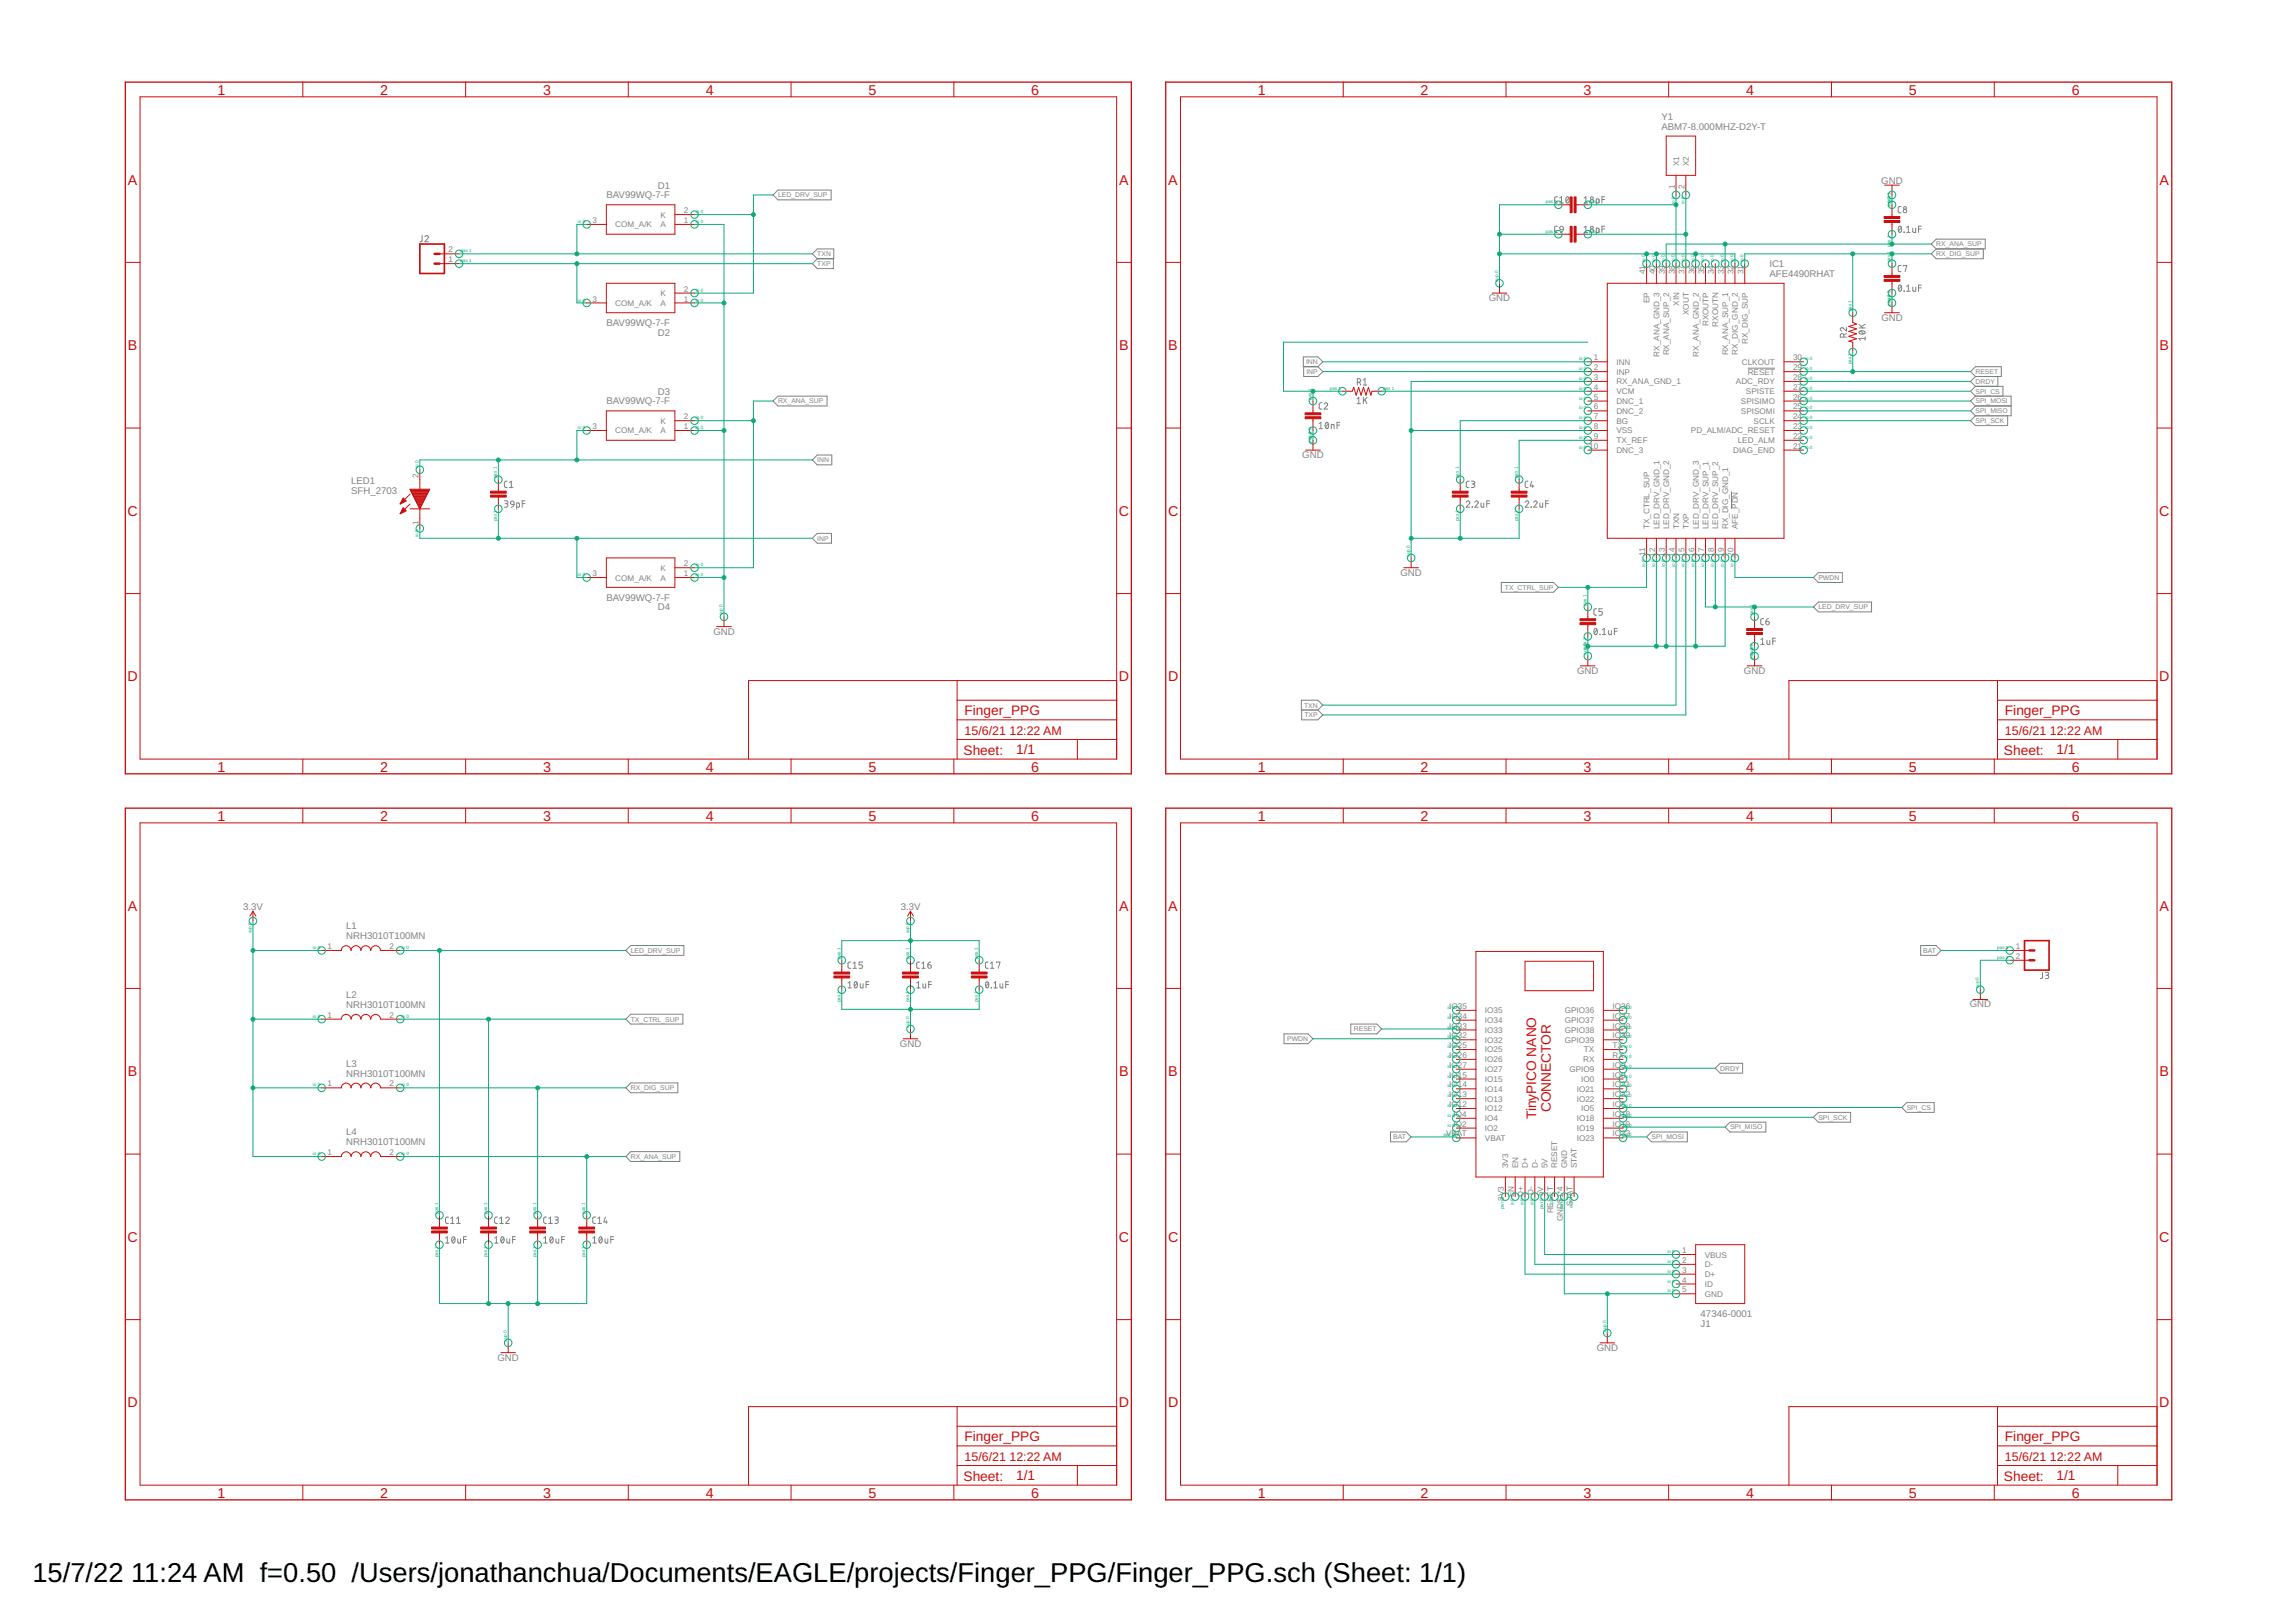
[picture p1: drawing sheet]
<svg xmlns="http://www.w3.org/2000/svg" width="297mm" height="210mm" viewBox="0 0 297 210" stroke-linecap="round" stroke-linejoin="round" font-family="sans-serif">
<defs><g id="words">
<g font-size="3.5">
<text x="4.2" y="204.7">15/7/22</text>
<text x="17" y="204.7">11:24 AM f=0.50 /Users/jonathanchua/Documents/EAGLE/projects/Finger_PPG/Finger_PPG.sch (Sheet: 1/1)</text>
</g>
<g font-size="1.8" fill="#c90d0c">
<text x="28.1" y="12.2">1</text>
<text x="49.2" y="12.2">2</text>
<text x="70.3" y="12.2">3</text>
<text x="91.3" y="12.2">4</text>
<text x="112.4" y="12.2">5</text>
<text x="133.4" y="12.2">6</text>
<text x="162.7" y="12.2">1</text>
<text x="183.8" y="12.2">2</text>
<text x="204.9" y="12.2">3</text>
<text x="225.9" y="12.2">4</text>
<text x="247" y="12.2">5</text>
<text x="268" y="12.2">6</text>
<text x="16.6" y="23.9">A</text>
<text x="144.8" y="23.9">A</text>
<text x="151.1" y="23.9">A</text>
<text x="279.4" y="23.9">A</text>
<text x="16.6" y="45.3">B</text>
<text x="144.8" y="45.3">B</text>
<text x="151.1" y="45.3">B</text>
<text x="279.4" y="45.3">B</text>
<text x="16.5" y="66.8">C</text>
<text x="144.8" y="66.8">C</text>
<text x="151.1" y="66.8">C</text>
<text x="279.4" y="66.8">C</text>
<text x="16.5" y="88.2">D</text>
<text x="144.8" y="88.2">D</text>
<text x="151.1" y="88.2">D</text>
<text x="279.4" y="88.2">D</text>
<text x="124.8" y="92.5">Finger_PPG</text>
<text x="259.4" y="92.5">Finger_PPG</text>
<text x="28.1" y="99.8">1</text>
<text x="49.2" y="99.8">2</text>
<text x="70.3" y="99.8">3</text>
<text x="91.3" y="99.8">4</text>
<text x="112.4" y="99.8">5</text>
<text x="124.7" y="97.7">Sheet:</text>
<text x="131.4" y="97.6">1/1</text>
<text x="133.4" y="99.8">6</text>
<text x="162.7" y="99.8">1</text>
<text x="183.8" y="99.8">2</text>
<text x="204.9" y="99.8">3</text>
<text x="225.9" y="99.8">4</text>
<text x="247" y="99.8">5</text>
<text x="259.3" y="97.7">Sheet:</text>
<text x="266" y="97.6">1/1</text>
<text x="268" y="99.8">6</text>
<text x="28.1" y="106.2">1</text>
<text x="49.2" y="106.2">2</text>
<text x="70.3" y="106.2">3</text>
<text x="91.3" y="106.2">4</text>
<text x="112.4" y="106.2">5</text>
<text x="133.4" y="106.2">6</text>
<text x="162.7" y="106.2">1</text>
<text x="183.8" y="106.2">2</text>
<text x="204.9" y="106.2">3</text>
<text x="225.9" y="106.2">4</text>
<text x="247" y="106.2">5</text>
<text x="268" y="106.2">6</text>
<text x="16.6" y="117.9">A</text>
<text x="144.8" y="117.9">A</text>
<text x="151.1" y="117.9">A</text>
<text x="279.4" y="117.9">A</text>
<text x="16.6" y="139.3">B</text>
<text x="144.8" y="139.3">B</text>
<text x="151.1" y="139.3">B</text>
<text x="200.7" y="143.9" transform="rotate(-90 200.7 143.9)">CONNECTOR</text>
<text x="279.4" y="139.3">B</text>
<text x="198.7" y="144.9" transform="rotate(-90 198.7 144.9)">TinyPICO NANO</text>
<text x="16.5" y="160.7">C</text>
<text x="144.8" y="160.7">C</text>
<text x="151.1" y="160.7">C</text>
<text x="279.4" y="160.7">C</text>
<text x="16.5" y="182.1">D</text>
<text x="144.8" y="182.1">D</text>
<text x="151.1" y="182.1">D</text>
<text x="279.4" y="182.1">D</text>
<text x="124.7" y="191.6">Sheet:</text>
<text x="124.8" y="186.5">Finger_PPG</text>
<text x="131.4" y="191.6">1/1</text>
<text x="259.3" y="191.6">Sheet:</text>
<text x="259.4" y="186.5">Finger_PPG</text>
<text x="266" y="191.6">1/1</text>
<text x="28.1" y="193.8">1</text>
<text x="49.2" y="193.8">2</text>
<text x="70.3" y="193.8">3</text>
<text x="91.3" y="193.8">4</text>
<text x="112.4" y="193.8">5</text>
<text x="133.4" y="193.8">6</text>
<text x="162.7" y="193.8">1</text>
<text x="183.8" y="193.8">2</text>
<text x="204.9" y="193.8">3</text>
<text x="225.9" y="193.8">4</text>
<text x="247" y="193.8">5</text>
<text x="268" y="193.8">6</text>
</g>
<g font-size="1.6" fill="#c90d0c">
<text x="124.8" y="95.1">15/6/21</text>
<text x="130.6" y="95.1">12:22 AM</text>
<text x="259.4" y="95.1">15/6/21</text>
<text x="265.2" y="95.1">12:22 AM</text>
<text x="124.8" y="189">15/6/21</text>
<text x="130.6" y="189">12:22 AM</text>
<text x="259.4" y="189">15/6/21</text>
<text x="265.2" y="189">12:22 AM</text>
</g>
<g font-size="1.2" fill="#808080">
<text x="214.9" y="16.8">ABM7-8.000MHZ-D2Y-T</text>
<text x="214.9" y="15.5">Y1</text>
<text x="243.4" y="23.8">GND</text>
<text x="78.5" y="25.7">BAV99WQ-7-F</text>
<text x="85.1" y="24.4">D1</text>
<text x="228.9" y="35.8">AFE4490RHAT</text>
<text x="228.9" y="34.6">IC1</text>
<text x="192.6" y="38.9">GND</text>
<text x="243.4" y="41.5">GND</text>
<text x="78.5" y="42.2">BAV99WQ-7-F</text>
<text x="85.1" y="43.4">D2</text>
<text x="78.5" y="52.3">BAV99WQ-7-F</text>
<text x="85.1" y="51.1">D3</text>
<text x="168.5" y="59.3">GND</text>
<text x="45.4" y="64">SFH_2703</text>
<text x="45.4" y="62.7">LED1</text>
<text x="78.5" y="77.7">BAV99WQ-7-F</text>
<text x="181.2" y="74.5">GND</text>
<text x="85.1" y="79">D4</text>
<text x="92.3" y="82.1">GND</text>
<text x="204" y="87.2">GND</text>
<text x="225.6" y="87.2">GND</text>
<text x="31.5" y="117.8">3.3V</text>
<text x="116.5" y="117.8">3.3V</text>
<text x="44.8" y="121.5">NRH3010T100MN</text>
<text x="44.8" y="120.3">L1</text>
<text x="44.8" y="130.4">NRH3010T100MN</text>
<text x="44.8" y="129.2">L2</text>
<text x="254.8" y="130.4">GND</text>
<text x="116.4" y="135.4">GND</text>
<text x="44.8" y="139.3">NRH3010T100MN</text>
<text x="44.8" y="138">L3</text>
<text x="44.8" y="148.2">NRH3010T100MN</text>
<text x="44.8" y="146.9">L4</text>
<text x="220" y="170.4">47346-0001</text>
<text x="220" y="171.7">J1</text>
<text x="64.4" y="176.1">GND</text>
<text x="206.6" y="174.8">GND</text>
</g>
<g font-size="1.1" fill="#808080">
<text x="217.2" y="21.5" transform="rotate(-90 217.2 21.5)">X1</text>
<text x="218.5" y="21.5" transform="rotate(-90 218.5 21.5)">X2</text>
<text x="76.7" y="28.9">3</text>
<text x="79.6" y="29.4">COM_A/K</text>
<text x="85.5" y="29.4">A</text>
<text x="85.5" y="28.1">K</text>
<text x="88.5" y="28.9">1</text>
<text x="88.5" y="27.6">2</text>
<text x="216.7" y="24.5" transform="rotate(-90 216.7 24.5)">1</text>
<text x="217.9" y="24.5" transform="rotate(-90 217.9 24.5)">2</text>
<text x="58" y="33.9">1</text>
<text x="58" y="32.7">2</text>
<text x="212.9" y="35.5" transform="rotate(-90 212.9 35.5)">41</text>
<text x="214.1" y="35.5" transform="rotate(-90 214.1 35.5)">40</text>
<text x="215.4" y="35.5" transform="rotate(-90 215.4 35.5)">39</text>
<text x="216.7" y="35.5" transform="rotate(-90 216.7 35.5)">38</text>
<text x="217.9" y="35.5" transform="rotate(-90 217.9 35.5)">37</text>
<text x="219.2" y="35.5" transform="rotate(-90 219.2 35.5)">36</text>
<text x="220.5" y="35.5" transform="rotate(-90 220.5 35.5)">35</text>
<text x="221.7" y="35.5" transform="rotate(-90 221.7 35.5)">34</text>
<text x="223" y="35.5" transform="rotate(-90 223 35.5)">33</text>
<text x="224.3" y="35.5" transform="rotate(-90 224.3 35.5)">32</text>
<text x="225.6" y="35.5" transform="rotate(-90 225.6 35.5)">31</text>
<text x="76.7" y="39">3</text>
<text x="79.6" y="39.6">COM_A/K</text>
<text x="85.5" y="39.6">A</text>
<text x="85.5" y="38.3">K</text>
<text x="88.5" y="39">1</text>
<text x="88.5" y="37.7">2</text>
<text x="213.4" y="39.2" transform="rotate(-90 213.4 39.2)">EP</text>
<text x="217.2" y="39.6" transform="rotate(-90 217.2 39.6)">XIN</text>
<text x="218.5" y="40.8" transform="rotate(-90 218.5 40.8)">XOUT</text>
<text x="206.2" y="46.6">1</text>
<text x="206.2" y="47.9">2</text>
<text x="209.1" y="47.2">INN</text>
<text x="214.7" y="46.2" transform="rotate(-90 214.7 46.2)">RX_ANA_GND_3</text>
<text x="216" y="46" transform="rotate(-90 216 46)">RX_ANA_SUP_2</text>
<text x="219.8" y="46.2" transform="rotate(-90 219.8 46.2)">RX_ANA_GND_2</text>
<text x="221" y="42.2" transform="rotate(-90 221 42.2)">RXOUTP</text>
<text x="222.3" y="42.3" transform="rotate(-90 222.3 42.3)">RXOUTN</text>
<text x="223.6" y="46" transform="rotate(-90 223.6 46)">RX_ANA_SUP_1</text>
<text x="224.8" y="45.9" transform="rotate(-90 224.8 45.9)">RX_DIG_GND_2</text>
<text x="225.3" y="47.2">CLKOUT</text>
<text x="226.1" y="44.5" transform="rotate(-90 226.1 44.5)">RX_DIG_SUP</text>
<text x="232" y="46.6">30</text>
<text x="232" y="47.9">29</text>
<text x="206.2" y="49.2">3</text>
<text x="206.2" y="50.4">4</text>
<text x="206.2" y="51.7">5</text>
<text x="206.2" y="53">6</text>
<text x="209.1" y="48.5">INP</text>
<text x="209.1" y="49.7">RX_ANA_GND_1</text>
<text x="209.1" y="51">VCM</text>
<text x="209.1" y="52.3">DNC_1</text>
<text x="209.1" y="53.5">DNC_2</text>
<text x="224.6" y="49.7">ADC_RDY</text>
<text x="225.2" y="52.3">SPISIMO</text>
<text x="225.2" y="53.5">SPISOMI</text>
<text x="225.9" y="51">SPISTE</text>
<text x="226.1" y="48.5">RESET</text>
<text x="232" y="49.2">28</text>
<text x="232" y="50.4">27</text>
<text x="232" y="51.7">26</text>
<text x="232" y="53">25</text>
<text x="76.7" y="55.5">3</text>
<text x="79.6" y="56.1">COM_A/K</text>
<text x="85.5" y="56.1">A</text>
<text x="85.5" y="54.8">K</text>
<text x="88.5" y="55.5">1</text>
<text x="88.5" y="54.3">2</text>
<text x="205.6" y="58.1">10</text>
<text x="206.2" y="54.3">7</text>
<text x="206.2" y="55.5">8</text>
<text x="206.2" y="56.8">9</text>
<text x="209.1" y="54.8">BG</text>
<text x="209.1" y="56.1">VSS</text>
<text x="209.1" y="57.4">TX_REF</text>
<text x="209.1" y="58.6">DNC_3</text>
<text x="218.8" y="56.1">PD_ALM/ADC_RESET</text>
<text x="224.2" y="58.6">DIAG_END</text>
<text x="224.8" y="57.4">LED_ALM</text>
<text x="226.9" y="54.8">SCLK</text>
<text x="232" y="54.3">24</text>
<text x="232" y="55.5">23</text>
<text x="232" y="56.8">22</text>
<text x="232" y="58.1">21</text>
<text x="54.1" y="61.9" transform="rotate(-90 54.1 61.9)">2</text>
<text x="54.1" y="67.9" transform="rotate(-90 54.1 67.9)">1</text>
<text x="212.9" y="71.9" transform="rotate(-90 212.9 71.9)">11</text>
<text x="213.4" y="68.5" transform="rotate(-90 213.4 68.5)">TX_CTRL_SUP</text>
<text x="214.7" y="68.5" transform="rotate(-90 214.7 68.5)">LED_DRV_GND_1</text>
<text x="216" y="68.5" transform="rotate(-90 216 68.5)">LED_DRV_GND_2</text>
<text x="217.2" y="68.5" transform="rotate(-90 217.2 68.5)">TXN</text>
<text x="218.5" y="68.5" transform="rotate(-90 218.5 68.5)">TXP</text>
<text x="219.8" y="68.5" transform="rotate(-90 219.8 68.5)">LED_DRV_GND_3</text>
<text x="221" y="68.5" transform="rotate(-90 221 68.5)">LED_DRV_SUP_1</text>
<text x="222.3" y="68.5" transform="rotate(-90 222.3 68.5)">LED_DRV_SUP_2</text>
<text x="223.6" y="68.5" transform="rotate(-90 223.6 68.5)">RX_DIG_GND_1</text>
<text x="224.8" y="68.5" transform="rotate(-90 224.8 68.5)">AFE_PDN</text>
<text x="76.7" y="74.6">3</text>
<text x="79.6" y="75.1">COM_A/K</text>
<text x="85.5" y="75.1">A</text>
<text x="85.5" y="73.9">K</text>
<text x="88.5" y="74.6">1</text>
<text x="88.5" y="73.3">2</text>
<text x="214.1" y="72" transform="rotate(-90 214.1 72)">12</text>
<text x="215.4" y="72" transform="rotate(-90 215.4 72)">13</text>
<text x="216.7" y="72" transform="rotate(-90 216.7 72)">14</text>
<text x="217.9" y="72" transform="rotate(-90 217.9 72)">15</text>
<text x="219.2" y="72" transform="rotate(-90 219.2 72)">16</text>
<text x="220.5" y="72" transform="rotate(-90 220.5 72)">17</text>
<text x="221.7" y="72" transform="rotate(-90 221.7 72)">18</text>
<text x="223" y="72" transform="rotate(-90 223 72)">19</text>
<text x="224.3" y="72" transform="rotate(-90 224.3 72)">20</text>
<text x="42.4" y="122.8">1</text>
<text x="50.4" y="122.8">2</text>
<text x="260.8" y="122.8">1</text>
<text x="260.8" y="124.1">2</text>
<text x="42.4" y="131.7">1</text>
<text x="50.4" y="131.7">2</text>
<text x="187.5" y="131.8">IO34</text>
<text x="187.5" y="130.6">IO35</text>
<text x="192.1" y="131.1">IO35</text>
<text x="202.4" y="131.1">GPIO36</text>
<text x="208.6" y="131.8">IO37</text>
<text x="208.6" y="130.6">IO36</text>
<text x="187.5" y="134.4">IO32</text>
<text x="187.5" y="133.1">IO33</text>
<text x="187.5" y="136.9">IO26</text>
<text x="187.5" y="135.6">IO25</text>
<text x="192.1" y="134.9">IO32</text>
<text x="192.1" y="133.7">IO33</text>
<text x="192.1" y="137.5">IO26</text>
<text x="192.1" y="136.2">IO25</text>
<text x="192.1" y="132.4">IO34</text>
<text x="202.4" y="134.9">GPIO39</text>
<text x="202.4" y="133.7">GPIO38</text>
<text x="202.4" y="132.4">GPIO37</text>
<text x="204.8" y="137.5">RX</text>
<text x="204.9" y="136.2">TX</text>
<text x="208.6" y="136.9">RX</text>
<text x="208.6" y="135.6">TX</text>
<text x="208.6" y="134.4">IO39</text>
<text x="208.6" y="133.1">IO38</text>
<text x="42.4" y="140.6">1</text>
<text x="50.4" y="140.6">2</text>
<text x="187.5" y="143.3">IO12</text>
<text x="187.5" y="142">IO13</text>
<text x="187.5" y="140.7">IO14</text>
<text x="187.5" y="139.5">IO15</text>
<text x="187.5" y="138.2">IO27</text>
<text x="192.1" y="143.8">IO12</text>
<text x="192.1" y="142.5">IO13</text>
<text x="192.1" y="141.3">IO14</text>
<text x="192.1" y="140">IO15</text>
<text x="192.1" y="138.7">IO27</text>
<text x="203" y="138.7">GPIO9</text>
<text x="204" y="142.5">IO22</text>
<text x="204" y="141.3">IO21</text>
<text x="204.6" y="143.8">IO5</text>
<text x="204.6" y="140">IO0</text>
<text x="208.6" y="143.3">IO5</text>
<text x="208.6" y="142">IO22</text>
<text x="208.6" y="140.7">IO21</text>
<text x="208.6" y="139.5">IO0</text>
<text x="208.6" y="138.2">IO9</text>
<text x="42.4" y="149.5">1</text>
<text x="50.4" y="149.5">2</text>
<text x="187.1" y="147.1">VBAT</text>
<text x="188.1" y="145.8">IO2</text>
<text x="188.1" y="144.5">IO4</text>
<text x="192.1" y="147.6">VBAT</text>
<text x="192.1" y="146.4">IO2</text>
<text x="192.1" y="145.1">IO4</text>
<text x="204" y="147.6">IO23</text>
<text x="204" y="146.4">IO19</text>
<text x="204" y="145.1">IO18</text>
<text x="208.6" y="147.1">IO23</text>
<text x="208.6" y="145.8">IO19</text>
<text x="208.6" y="144.5">IO18</text>
<text x="194.6" y="155.4" transform="rotate(-90 194.6 155.4)">3V3</text>
<text x="195.1" y="151.2" transform="rotate(-90 195.1 151.2)">3V3</text>
<text x="195.8" y="155" transform="rotate(-90 195.8 155)">EN</text>
<text x="196.4" y="151.2" transform="rotate(-90 196.4 151.2)">EN</text>
<text x="197.1" y="154.9" transform="rotate(-90 197.1 154.9)">D+</text>
<text x="197.7" y="151.2" transform="rotate(-90 197.7 151.2)">D+</text>
<text x="198.4" y="154.6" transform="rotate(-90 198.4 154.6)">D-</text>
<text x="198.9" y="151.2" transform="rotate(-90 198.9 151.2)">D-</text>
<text x="199.6" y="154.8" transform="rotate(-90 199.6 154.8)">5V</text>
<text x="200.2" y="151.2" transform="rotate(-90 200.2 151.2)">5V</text>
<text x="201.5" y="151.2" transform="rotate(-90 201.5 151.2)">RESET</text>
<text x="202.7" y="151.2" transform="rotate(-90 202.7 151.2)">GND</text>
<text x="204" y="151.2" transform="rotate(-90 204 151.2)">STAT</text>
<text x="200.9" y="157" transform="rotate(-90 200.9 157)">RESET</text>
<text x="202.2" y="158" transform="rotate(-90 202.2 158)">GND$1*4</text>
<text x="203.5" y="156" transform="rotate(-90 203.5 156)">STAT</text>
<text x="217.6" y="162.2">1</text>
<text x="217.6" y="163.4">2</text>
<text x="217.6" y="164.7">3</text>
<text x="217.6" y="166">4</text>
<text x="217.6" y="167.3">5</text>
<text x="220.5" y="162.7">VBUS</text>
<text x="220.5" y="164">D-</text>
<text x="220.5" y="165.3">D+</text>
<text x="220.5" y="166.5">ID</text>
<text x="220.5" y="167.8">GND</text>
</g>
<g font-size=".9" fill="#808080">
<text x="100.7" y="25.5">LED_DRV_SUP</text>
<text x="105.7" y="33.2">TXN</text>
<text x="105.7" y="34.4">TXP</text>
<text x="250.5" y="31.9">RX_ANA_SUP</text>
<text x="250.5" y="33.2">RX_DIG_SUP</text>
<text x="169" y="47.1">INN</text>
<text x="100.7" y="52.2">RX_ANA_SUP</text>
<text x="169" y="48.4">INP</text>
<text x="255.6" y="53.5">SPI_MISO</text>
<text x="255.6" y="52.2">SPI_MOSI</text>
<text x="255.6" y="50.9">SPI_CS</text>
<text x="255.6" y="49.7">DRDY</text>
<text x="255.6" y="48.4">RESET</text>
<text x="105.7" y="59.8">INN</text>
<text x="255.6" y="54.7">SPI_SCK</text>
<text x="105.7" y="70">INP</text>
<text x="194.7" y="76.3">TX_CTRL_SUP</text>
<text x="235.3" y="75.1">PWDN</text>
<text x="235.3" y="78.9">LED_DRV_SUP</text>
<text x="168.7" y="91.6">TXN</text>
<text x="168.8" y="92.8">TXP</text>
<text x="81.6" y="123.3">LED_DRV_SUP</text>
<text x="248.8" y="123.3">BAT</text>
<text x="81.6" y="132.2">TX_CTRL_SUP</text>
<text x="166.5" y="134.7">PWDN</text>
<text x="175.1" y="133.5">RESET</text>
<text x="81.6" y="141.1">RX_DIG_SUP</text>
<text x="222.6" y="138.5">DRDY</text>
<text x="246.7" y="143.6">SPI_CS</text>
<text x="81.6" y="150">RX_ANA_SUP</text>
<text x="180.2" y="147.4">BAT</text>
<text x="213.7" y="147.4">SPI_MOSI</text>
<text x="223.8" y="146.2">SPI_MISO</text>
<text x="235.3" y="144.9">SPI_SCK</text>
</g>
<g font-size=".6" fill="#0dab76">
<text x="74.8" y="28.9">io 0</text>
<text x="90" y="28.9">io 0</text>
<text x="90" y="27.6">io 0</text>
<text x="200" y="26.3">pas 1</text>
<text x="205.6" y="26.3">pas 1</text>
<text x="216.7" y="26.4" transform="rotate(-90 216.7 26.4)">io 0</text>
<text x="217.9" y="26.4" transform="rotate(-90 217.9 26.4)">io 0</text>
<text x="244.6" y="26.8" transform="rotate(-90 244.6 26.8)">supa0s 1</text>
<text x="59.6" y="33.9">pas 1</text>
<text x="59.6" y="32.7">pas 1</text>
<text x="200" y="30.1">pas 1</text>
<text x="205.6" y="30.1">pas 1</text>
<text x="212.9" y="33.9" transform="rotate(-90 212.9 33.9)">io 0</text>
<text x="214.1" y="33.9" transform="rotate(-90 214.1 33.9)">io 0</text>
<text x="215.4" y="33.9" transform="rotate(-90 215.4 33.9)">io 0</text>
<text x="216.7" y="33.9" transform="rotate(-90 216.7 33.9)">io 0</text>
<text x="217.9" y="33.9" transform="rotate(-90 217.9 33.9)">io 0</text>
<text x="219.2" y="33.9" transform="rotate(-90 219.2 33.9)">io 0</text>
<text x="220.5" y="33.9" transform="rotate(-90 220.5 33.9)">io 0</text>
<text x="221.7" y="33.9" transform="rotate(-90 221.7 33.9)">io 0</text>
<text x="223" y="33.9" transform="rotate(-90 223 33.9)">io 0</text>
<text x="224.3" y="33.9" transform="rotate(-90 224.3 33.9)">io 0</text>
<text x="225.6" y="33.9" transform="rotate(-90 225.6 33.9)">io 0</text>
<text x="244.6" y="33.9" transform="rotate(-90 244.6 33.9)">pas</text>
<text x="244.6" y="32.8" transform="rotate(-90 244.6 32.8)">1</text>
<text x="244.6" y="31.9" transform="rotate(-90 244.6 31.9)">pas 1</text>
<text x="74.8" y="39">io 0</text>
<text x="90" y="39">io 0</text>
<text x="90" y="37.7">io 0</text>
<text x="193.8" y="36.5" transform="rotate(-90 193.8 36.5)">sup 0</text>
<text x="239.5" y="40.3" transform="rotate(-90 239.5 40.3)">pas 1</text>
<text x="244.6" y="39.5" transform="rotate(-90 244.6 39.5)">pasu1</text>
<text x="244.6" y="38.4" transform="rotate(-90 244.6 38.4)">p 0</text>
<text x="204.3" y="46.6">io 0</text>
<text x="204.3" y="47.9">io 0</text>
<text x="233.5" y="46.6">io 0</text>
<text x="233.5" y="47.9">io 0</text>
<text x="239.5" y="47.2" transform="rotate(-90 239.5 47.2)">pas 1</text>
<text x="169.7" y="51.7" transform="rotate(-90 169.7 51.7)">pas</text>
<text x="169.7" y="50.6" transform="rotate(-90 169.7 50.6)">1</text>
<text x="172.1" y="50.4">pas 1</text>
<text x="178.9" y="50.4">pas 1</text>
<text x="204.3" y="49.2">io 0</text>
<text x="204.3" y="50.4">io 0</text>
<text x="204.3" y="51.7">io 0</text>
<text x="204.3" y="53">io 0</text>
<text x="233.5" y="49.2">io 0</text>
<text x="233.5" y="50.4">io 0</text>
<text x="233.5" y="51.7">io 0</text>
<text x="233.5" y="53">io 0</text>
<text x="74.8" y="55.5">io 0</text>
<text x="90" y="55.5">io 0</text>
<text x="90" y="54.3">io 0</text>
<text x="169.7" y="57.3" transform="rotate(-90 169.7 57.3)">pasu1</text>
<text x="169.7" y="56.2" transform="rotate(-90 169.7 56.2)">p 0</text>
<text x="204.3" y="54.3">io 0</text>
<text x="204.3" y="55.5">io 0</text>
<text x="204.3" y="56.8">io 0</text>
<text x="204.3" y="58.1">io 0</text>
<text x="233.5" y="54.3">io 0</text>
<text x="233.5" y="55.5">io 0</text>
<text x="233.5" y="56.8">io 0</text>
<text x="233.5" y="58.1">io 0</text>
<text x="54.1" y="60.6" transform="rotate(-90 54.1 60.6)">io 0</text>
<text x="64.3" y="61.9" transform="rotate(-90 64.3 61.9)">pas 1</text>
<text x="188.7" y="61.9" transform="rotate(-90 188.7 61.9)">pas 1</text>
<text x="196.3" y="61.9" transform="rotate(-90 196.3 61.9)">pas 1</text>
<text x="54.1" y="69.5" transform="rotate(-90 54.1 69.5)">io 0</text>
<text x="64.3" y="67.5" transform="rotate(-90 64.3 67.5)">pas 1</text>
<text x="188.7" y="67.5" transform="rotate(-90 188.7 67.5)">pas 1</text>
<text x="196.3" y="67.5" transform="rotate(-90 196.3 67.5)">pas 1</text>
<text x="74.8" y="74.6">io 0</text>
<text x="90" y="74.6">io 0</text>
<text x="90" y="73.3">io 0</text>
<text x="182.4" y="72" transform="rotate(-90 182.4 72)">sup 0</text>
<text x="212.9" y="73.3" transform="rotate(-90 212.9 73.3)">io 0</text>
<text x="214.1" y="73.3" transform="rotate(-90 214.1 73.3)">io 0</text>
<text x="215.4" y="73.3" transform="rotate(-90 215.4 73.3)">io 0</text>
<text x="216.7" y="73.3" transform="rotate(-90 216.7 73.3)">io 0</text>
<text x="217.9" y="73.3" transform="rotate(-90 217.9 73.3)">io 0</text>
<text x="219.2" y="73.3" transform="rotate(-90 219.2 73.3)">io 0</text>
<text x="220.5" y="73.3" transform="rotate(-90 220.5 73.3)">io 0</text>
<text x="221.7" y="73.3" transform="rotate(-90 221.7 73.3)">io 0</text>
<text x="223" y="73.3" transform="rotate(-90 223 73.3)">io 0</text>
<text x="224.3" y="73.3" transform="rotate(-90 224.3 73.3)">io 0</text>
<text x="93.5" y="79.6" transform="rotate(-90 93.5 79.6)">sup 0</text>
<text x="205.2" y="83.6" transform="rotate(-90 205.2 83.6)">0</text>
<text x="205.2" y="78.4" transform="rotate(-90 205.2 78.4)">pas 1</text>
<text x="226.8" y="79.6" transform="rotate(-90 226.8 79.6)">pas</text>
<text x="226.8" y="78.5" transform="rotate(-90 226.8 78.5)">1</text>
<text x="205.2" y="84.7" transform="rotate(-90 205.2 84.7)">suppas 1</text>
<text x="226.8" y="85.3" transform="rotate(-90 226.8 85.3)">pasu1</text>
<text x="226.8" y="84.1" transform="rotate(-90 226.8 84.1)">p 0</text>
<text x="32.5" y="120.8" transform="rotate(-90 32.5 120.8)">sup 0</text>
<text x="40.5" y="122.8">io 0</text>
<text x="51.9" y="122.8">io 0</text>
<text x="108.7" y="124.1" transform="rotate(-90 108.7 124.1)">pas 1</text>
<text x="117.6" y="124.1" transform="rotate(-90 117.6 124.1)">pas 1</text>
<text x="117.6" y="120.8" transform="rotate(-90 117.6 120.8)">sup 0</text>
<text x="126.5" y="124.1" transform="rotate(-90 126.5 124.1)">pas 1</text>
<text x="258.4" y="122.8">pas 1</text>
<text x="258.4" y="124.1">pas 1</text>
<text x="40.5" y="131.7">io 0</text>
<text x="51.9" y="131.7">io 0</text>
<text x="108.7" y="129.7" transform="rotate(-90 108.7 129.7)">pas 1</text>
<text x="117.6" y="129.7" transform="rotate(-90 117.6 129.7)">pas 1</text>
<text x="126.5" y="129.7" transform="rotate(-90 126.5 129.7)">pas 1</text>
<text x="187.3" y="131.8">io 0</text>
<text x="187.3" y="130.6">io 0</text>
<text x="210.2" y="131.8">io 0</text>
<text x="210.2" y="130.6">io 0</text>
<text x="256" y="127.9" transform="rotate(-90 256 127.9)">sup 0</text>
<text x="117.6" y="133" transform="rotate(-90 117.6 133)">sup 0</text>
<text x="187.3" y="134.4">io 0</text>
<text x="187.3" y="133.1">io 0</text>
<text x="187.3" y="136.9">io 0</text>
<text x="187.3" y="135.6">io 0</text>
<text x="210.2" y="136.9">io 0</text>
<text x="210.2" y="135.6">io 0</text>
<text x="210.2" y="134.4">io 0</text>
<text x="210.2" y="133.1">io 0</text>
<text x="40.5" y="140.6">io 0</text>
<text x="51.9" y="140.6">io 0</text>
<text x="187.3" y="143.3">io 0</text>
<text x="187.3" y="142">io 0</text>
<text x="187.3" y="140.7">io 0</text>
<text x="187.3" y="139.5">io 0</text>
<text x="187.3" y="138.2">io 0</text>
<text x="210.2" y="143.3">io 0</text>
<text x="210.2" y="142">io 0</text>
<text x="210.2" y="140.7">io 0</text>
<text x="210.2" y="139.5">io 0</text>
<text x="210.2" y="138.2">io 0</text>
<text x="40.5" y="149.5">io 0</text>
<text x="51.9" y="149.5">io 0</text>
<text x="186.8" y="147.1">pwr 0</text>
<text x="187.3" y="145.8">io 0</text>
<text x="187.3" y="144.5">io 0</text>
<text x="210.2" y="147.1">io 0</text>
<text x="210.2" y="145.8">io 0</text>
<text x="210.2" y="144.5">io 0</text>
<text x="195.8" y="156" transform="rotate(-90 195.8 156)">in 0</text>
<text x="197.1" y="156" transform="rotate(-90 197.1 156)">io 0</text>
<text x="198.4" y="156" transform="rotate(-90 198.4 156)">io 0</text>
<text x="200.9" y="156" transform="rotate(-90 200.9 156)">io 0</text>
<text x="56.7" y="157.1" transform="rotate(-90 56.7 157.1)">pas 1</text>
<text x="63" y="157.1" transform="rotate(-90 63 157.1)">pas 1</text>
<text x="69.4" y="157.1" transform="rotate(-90 69.4 157.1)">pas 1</text>
<text x="75.7" y="157.1" transform="rotate(-90 75.7 157.1)">pas 1</text>
<text x="194.6" y="156.5" transform="rotate(-90 194.6 156.5)">pwr 0</text>
<text x="199.6" y="156.5" transform="rotate(-90 199.6 156.5)">pwr 0</text>
<text x="202.2" y="156.5" transform="rotate(-90 202.2 156.5)">pwr 0</text>
<text x="203.5" y="156.4" transform="rotate(-90 203.5 156.4)">out 0</text>
<text x="56.7" y="162.7" transform="rotate(-90 56.7 162.7)">pas 1</text>
<text x="63" y="162.7" transform="rotate(-90 63 162.7)">pas 1</text>
<text x="69.4" y="162.7" transform="rotate(-90 69.4 162.7)">pas 1</text>
<text x="75.7" y="162.7" transform="rotate(-90 75.7 162.7)">pas 1</text>
<text x="215.7" y="162.2">io 0</text>
<text x="215.7" y="163.4">io 0</text>
<text x="215.7" y="164.7">io 0</text>
<text x="215.7" y="166">io 0</text>
<text x="215.7" y="167.3">io 0</text>
<text x="65.6" y="173.6" transform="rotate(-90 65.6 173.6)">sup 0</text>
<text x="207.8" y="172.3" transform="rotate(-90 207.8 172.3)">sup 0</text>
</g>
</g></defs>
<g fill="none" stroke="#808080" stroke-width=".13">
<path d="M54.6 30.5v.7l-.3 .1M55 30.6a.22 .22 0 0 1 .3-.1 .22 .22 0 0 1 .1 .3l-.4 .5h.4M100 25.2l.6-.6h6.9v1.3h-6.9zM105.1 32.9l.6-.7h2.2v1.3h-2.2zM105.7 33.5l-.6 .6 .6 .7h2.1v-1.3M201.5 29.3h-.3l-.1 .1v.6l.4 .1M201.5 25.5h-.3l-.1 .1v.6l.4 .1M201.8 26.3h.4M201.8 25.6l.2-.1v.8M201.8 29.4a.23 .23 0 0 1 .3-.1 .23 .23 0 0 1 .1 .2v.2h-.3zM202.2 29.7a.36 .36 0 0 1-.3 .4M202.7 25.5h.1a.49 .49 0 0 1 0 .8 .51 .51 0 0 1-.1-.8z"/>
<path d="M203 25.6l-.4 .5M204.9 30.1h.5M204.9 29.4l.3-.1v.8M204.9 25.6l.3-.1v.8M204.9 26.3h.5M206.5 30.1l.4-.1-.1-.4-.3-.1v.9M206.5 26.3l.4-.1-.1-.4-.3-.1v.8M207.2 29.6h.4M207.2 25.8h.4M207.6 29.3h-.4v.8M207.6 25.5h-.4v.8M245.7 36.9h.1a.49 .49 0 0 1 0 .8 .51 .51 0 0 1-.1-.8z"/>
<path d="M245.7 29.3h.1a.49 .49 0 0 1 0 .8 .51 .51 0 0 1-.1-.8zM245.9 34.4h-.2l-.1 .1v.6l.3 .1M245.9 26.7l-.2 .1-.1 .1v.6h.3M246 37.1l-.4 .4M246 29.4l-.4 .5M246.2 34.4h.5l-.2 .8M246.3 30l.1 .1zM246.3 37.7h.1zM246.7 37.7h.4M246.7 37.1l.2-.2v.8M246.7 29.4l.2-.1v.8M246.7 30.1h.4"/>
<path d="M247.5 37.1v.5l.1 .1h.2v-.6M247.5 29.5v.5l.1 .1h.2v-.6M248.2 37.3h.4M248.2 29.6h.4M248.6 29.3h-.4v.8M248.6 36.9h-.4v.8M249.9 31.6l.6-.7h6.3v1.3h-6.3zM250.5 32.2l-.6 .7 .6 .6h6.1v-1.3M100 51.9l.6-.6h6.4v1.2h-6.4zM105.1 59.5l.6-.6h1.9v1.3h-1.9zM168.6 46.2h1.9l.6 .6-.6 .7h-1.9zM168.7 47.5v1.2h1.8l.6-.6-.6-.6"/>
<path d="M170.7 54.8l.2-.1v.8M170.7 55.5h.4M171 52.1l-.2 .1-.1 .1v.6h.3M171.3 52.3a.23 .23 0 0 1 .3-.2 .23 .23 0 0 1 .1 .4l-.4 .4h.5M171.6 54.7h.1a.48 .48 0 0 1 0 .8l-.3-.4zM171.9 54.8l-.4 .5M172.2 55.5v-.6l.4 .1v.5M173 55h.3M173.3 54.7h-.3v.8M175.6 51.6l.2-.2v.8M175.6 52.2h.4M175.6 49.5h.2a.23 .23 0 0 0 .2-.3 .23 .23 0 0 0-.2-.2h-.2v.8"/>
<path d="M175.9 49.5l.1 .3M176.4 49.2l.2-.2v.8M176.4 49.8h.4M176.4 51.4v.8M176.6 51.7l.2 .5M176.8 51.4l-.4 .5M226.1 47.6h3.5M238.5 43.6v-.2a.22 .22 0 0 0-.1-.2 .22 .22 0 0 0-.3 .1v.3h.8M238.9 42.4v.4l-.5-.3a.22 .22 0 0 0-.3 0 .22 .22 0 0 0 .2 .3M238.9 43.2l-.4 .1M240.5 42.4h.8M240.5 42l.5 .4"/>
<path d="M240.5 42.9l.4-.1a.29 .29 0 0 1 .4 .3l-.6 .1-.2-.1zM240.7 42.8l.4 .4M241.3 43.8h-.8l.2 .2M241.3 43.6v.4M241.3 42l-.5 .2M254.9 48.1l.7-.6h3.3v1.2h-3.3zM255.6 51.3h4.6v2.5h-4.6M255.6 52.5h4.6M255.6 53.8l-.7 .6 .7 .7h4.1v-1.3M255.6 52.5l-.7 .7 .7 .6M255.6 51.3l-.7 .6 .7 .6M255.6 50l-.7 .6 .7 .7"/>
<path d="M255.6 50h3.5v1.3M255.6 48.7l-.7 .7 .7 .6M258.5 48.7v1.3M65.3 64.8l.4 .1v.2l-.3 .1M65.5 65.2a.23 .23 0 0 1 .2 .2 .23 .23 0 0 1-.2 .2h-.2M65.6 62.3h-.2l-.1 .2v.5l.3 .1M65.9 63.1h.5M65.9 62.5l.2-.2v.8M66.1 64.9h.1a.23 .23 0 0 1 .3 .1v.3h-.3l-.1-.1zM66.5 65.3a.36 .36 0 0 1-.4 .3M66.8 65.6h.4v-.5h-.4v.8M67.6 65.2h.3"/>
<path d="M67.9 64.8h-.3v.8M105.1 69.7l.6-.7h1.9v1.3h-1.9zM189.7 65a.23 .23 0 0 1 .3-.2 .23 .23 0 0 1 .1 .4l-.4 .4h.5M190.1 62.3h-.3l-.1 .2v.5l.4 .1M190.4 62.3h.3l.1 .2-.1 .1h-.2M190.5 65.6h.1M190.6 62.6a.23 .23 0 0 1 .2 .3 .23 .23 0 0 1-.2 .2h-.2M190.8 65a.22 .22 0 0 1 .3-.2 .22 .22 0 0 1 .1 .4l-.4 .4h.4M191.6 65.1v.4l.1 .1h.3v-.5M192.3 65.2h.4M192.7 64.8h-.4v.8M194.2 75.4h6.8l.6 .6-.6 .6h-6.8z"/>
<path d="M197.3 65a.22 .22 0 0 1 .3-.2 .22 .22 0 0 1 .1 .4l-.4 .4h.5M197.7 62.3h-.3l-.1 .2 .1 .5 .3 .1M198.1 65.6h.1M198.2 62.3l-.2 .6h.4M198.3 62.7v.4M198.4 65a.22 .22 0 0 1 .3-.2 .22 .22 0 0 1 .1 .4l-.4 .4h.5M199.2 65.1v.4l.1 .1h.3v-.5M200 65.2h.3M200.3 64.8h-.3v.8M206.6 78.8h-.3l-.1 .2v.5l.4 .1M207.3 78.8h-.4v.3l.3 .1 .1 .1-.1 .3h-.3M224 63.6v2.2"/>
<path d="M234.6 78.5l.6-.6h6.9v1.3h-6.9zM234.6 74.7l.6-.6h3.2v1.3h-3.2zM168.4 90.6h2.1l.6 .6-.6 .7h-2.1zM168.4 91.9v1.3h2.1l.6-.7-.6-.6M206.3 81.4l.1-.1a.46 .46 0 0 1 0 .8 .49 .49 0 0 1-.1-.7zM206.6 81.5l-.4 .5M207 82.1h.1M207.3 82.1h.5M207.3 81.5l.2-.2v.8M208.1 81.6l.1 .5h.3v-.5M208.9 81.7h.3M209.2 81.3h-.3v.8"/>
<path d="M227.8 82.8l.2-.2v.8M227.8 83.4h.4M228.2 80.1h-.3l-.1 .1v.6l.4 .1M228.5 80.4h.2a.23 .23 0 0 1 .2 .3 .23 .23 0 0 1-.2 .2 .23 .23 0 0 1-.2-.3zM228.6 82.9l.1 .5h.3v-.5M228.8 80.1a.36 .36 0 0 0-.3 .3M229.3 83h.4M229.7 82.6h-.4v.8M81 123l.6-.6h6.9v1.2h-6.9zM81 131.9l.6-.6h6.7v1.2h-6.7zM109.7 127.2l.2-.2v.8M109.7 127.8h.5"/>
<path d="M110.1 124.5h-.3l-.1 .2v.5l.4 .1M110.4 125.3h.4M110.4 124.7l.2-.2v.8M110.6 127.1l.1-.1a.49 .49 0 0 1 0 .8 .51 .51 0 0 1-.1-.7zM110.9 127.2l-.4 .5M111.3 127.3v.4l.1 .1h.3v-.5M111.6 124.5h-.5v.4h.4l.1 .1-.1 .3h-.4M112 127.4h.4M112.4 127h-.4v.8M118.6 127.8h.4M118.6 127.2l.2-.2v.8M119 124.5h-.3l-.1 .2v.5l.4 .1"/>
<path d="M119.3 125.3h.4M119.3 124.7l.2-.2v.8M119.4 127.3v.4l.1 .1h.3v-.5M120 124.9h.3a.23 .23 0 0 1 .2 .2 .23 .23 0 0 1-.3 .2 .23 .23 0 0 1-.2-.2zM120.1 127.4h.4M120.4 124.5a.36 .36 0 0 0-.4 .4M120.5 127h-.4v.8M127.6 127.1l.1-.1a.49 .49 0 0 1 0 .8 .51 .51 0 0 1-.1-.7zM127.8 124.5h-.2l-.1 .2v.5l.3 .1M127.9 127.2l-.4 .5M128.1 125.3h.5M128.1 124.7l.3-.2v.8"/>
<path d="M128.2 127.8h.1M128.6 127.8h.4M128.6 127.2l.2-.2v.8M128.9 124.6v-.1h.5l-.3 .8M129.4 127.3v.4l.1 .1h.2v-.5M130.1 127.4h.4M130.5 127h-.4v.8M166.1 133.8h3.1l.7 .6-.7 .7h-3.1zM174.8 132.5h3.3l.7 .7-.7 .6h-3.3zM221.9 138.2l.6-.6h2.9v1.3h-2.9zM248.5 122.4h2l.6 .6-.6 .6h-2zM264.2 125.8v.8h-.2"/>
<path d="M264.6 125.8l.4 .1v.1v.2h-.3M264.8 126.2h.1a.23 .23 0 0 1 .1 .3 .23 .23 0 0 1-.2 .1h-.2M58 157.5h-.3l-.1 .2 .1 .5 .3 .1M58.3 158.3h.5M58.3 157.7l.2-.2v.8M59.1 158.3h.4M59.1 157.7l.2-.2v.8M64.3 157.5h-.2l-.1 .2v.5l.3 .1M64.6 158.3h.5M64.6 157.7l.3-.2v.8M65.4 157.7a.22 .22 0 0 1 .3-.2 .22 .22 0 0 1 .1 .4l-.4 .4h.5M70.7 157.5h-.3l-.1 .2 .1 .5 .3 .1"/>
<path d="M71 158.3h.5M71 157.7l.2-.2v.8M71.8 157.5l.4 .1-.1 .2-.2 .1M72 157.9a.23 .23 0 0 1 .2 .2 .23 .23 0 0 1-.2 .2h-.2M77 157.5h-.2l-.1 .2v.5l.3 .1M77.3 158.3h.5M77.3 157.7l.3-.2v.8M78.3 157.5l-.2 .6h.5M78.4 158v.3M81 149.7l.6-.7h6.3v1.3h-6.3zM81 140.8l.6-.7h6.1v1.3h-6.1zM179.9 146.5h2l.7 .6-.7 .7h-2z"/>
<path d="M213.7 146.5h4.6v1.3h-4.6l-.7-.7zM223.2 145.9l.6-.7h4.7v1.3h-4.7zM234.6 144.6l.6-.6h4.2v1.2h-4.2zM246 143.3l.7-.6h3.5v1.3h-3.5zM57.6 160.2l.3-.2v.9M57.6 160.9h.5M58.5 160.1l.2-.1a.48 .48 0 0 1 0 .9l-.3-.3zM58.8 160.2l-.3 .5M59.2 160.3v.4l.2 .2h.2v-.6M60 160.4h.3M60.3 160h-.3v.9M64 160.9h.5"/>
<path d="M64 160.2l.2-.2v.9M64.9 160.1l.1-.1a.48 .48 0 0 1 0 .9l-.2-.3zM65.2 160.2l-.4 .5M65.6 160.3v.4l.1 .2h.2v-.6M66.3 160.4h.4M66.7 160h-.4v.9M70.3 160.9h.5M70.3 160.2l.3-.2v.9M71.2 160.1l.2-.1a.48 .48 0 0 1 0 .9l-.3-.3zM71.5 160.2l-.3 .5M71.9 160.3v.4l.2 .2h.2v-.6M72.7 160.4h.3"/>
<path d="M73 160h-.3v.9M76.7 160.9h.5M76.7 160.2l.2-.2v.9M77.6 160.1a.37 .37 0 0 1 .3 .4 .37 .37 0 0 1-.3 .3l-.1-.4zM77.9 160.2l-.4 .5M78.3 160.3v.4l.1 .2h.2v-.6M79 160.4h.4M79.4 160h-.4v.9"/>
<circle cx="205.9" cy="25.6" r=".18"/>
<circle cx="205.9" cy="29.5" r=".18"/>
<circle cx="206" cy="26" r=".23"/>
<circle cx="206" cy="29.9" r=".23"/>
<circle cx="246.4" cy="27.3" r=".23"/>
<circle cx="246.5" cy="26.9" r=".18"/>
</g>
<g fill="none" stroke="#c90d0c" stroke-width=".13">
<path d="M18.1 12.5h126.4v85.7h-126.4zM39.2 10.6v1.9M60.2 10.6v1.9M81.3 10.6v1.9M102.3 10.6v1.9M123.4 10.6v1.9M152.7 12.5h126.4v85.7h-126.4zM173.8 10.6v1.9M194.8 10.6v1.9M215.6 17.6h3.8v5.1h-3.8zM215.9 10.6v1.9M236.9 10.6v1.9"/>
<path d="M258 10.6v1.9M16.2 34h1.9M56.9 34.1h2.5M56.9 32.9h2.5M75.9 29h2.5M75.9 39.2h2.5M78.4 26.5h8.9v3.8h-8.9zM78.4 36.7h8.9v3.8h-8.9zM87.3 29h2.6M87.3 27.8h2.6M87.3 39.2h2.6M87.3 37.9h2.6"/>
<path d="M144.5 34h1.9M150.8 34h1.9M193 37.9h1.9M194 36.7v1.2M201.6 30.3h1.5M201.6 26.5h1.5M203.9 30.3h1.5M203.9 26.5h1.5M207.9 36.7h22.9v33h-22.9zM213 34.1v2.6M214.3 34.1v2.6M215.6 34.1v2.6"/>
<path d="M216.8 22.7v2.5M216.8 34.1v2.6M218.1 22.7v2.5M218.1 34.1v2.6M219.4 34.1v2.6M220.6 34.1v2.6M221.9 34.1v2.6M223.2 34.1v2.6M224.5 34.1v2.6M225.7 34.1v2.6M243.8 24h1.9M244.8 24v1.2"/>
<path d="M244.8 26.5v1.5M244.8 28.8v1.5M244.8 34.1v1.5M244.8 36.4v1.5M244.8 39.2v1.3M279.1 34h1.9M16.2 55.4h1.9M75.9 55.7h2.5M78.4 53.2h8.9v3.8h-8.9zM87.3 55.7h2.6M87.3 54.4h2.6M144.5 55.4h1.9"/>
<path d="M150.8 55.4h1.9M168.9 58.3h1.9M169.9 51.9v1.5M169.9 54.2v1.5M169.9 57v1.3M173.7 50.6h1.2l.2-.5 .4 1 .3-1 .3 1 .3-1 .3 1 .3-1 .4 1 .1-.5h1.3M205.4 57h2.5M205.4 53.2h2.5M205.4 55.7h2.5M205.4 54.4h2.5M205.4 46.8h2.5M205.4 48.1h2.5"/>
<path d="M205.4 49.4h2.5M205.4 50.6h2.5M205.4 51.9h2.5M205.4 58.3h2.5M230.8 57h2.5M230.8 53.2h2.5M230.8 55.7h2.5M230.8 54.4h2.5M230.8 46.8h2.5M230.8 48.1h2.5M230.8 49.4h2.5M230.8 50.6h2.5"/>
<path d="M230.8 51.9h2.5M230.8 58.3h2.5M239.7 40.5v1.2l.5 .2-1 .3 1 .4-1 .3 1 .3-1 .3 1 .3-1 .4 .5 .1v1.3M243.8 40.5h1.9M279.1 55.4h1.9M16.2 76.8h1.9M51.8 65.2h.1M51.8 66.4h.1M51.8 65.1h.2M51.8 66.3h.3M51.9 65h.3M51.9 66.3h.4"/>
<path d="M51.9 64.9h.5M51.9 66.1h.6M52 64.8h.5M52 66.1h.5M52 64.7h.4M52 66h.4M52.1 64.6h.2M52.1 65.9h.2M52.1 64.5h.1M52.1 65.8h.1M52.2 65.7l.3 .4-.7 .4zM52.2 64.5l.3 .3-.7 .4z"/>
<path d="M53 65.8h2.6M53 65.2l-1.2 1.3M53 63.9l-1.2 1.3M53 63.3h2.6l-1.3 2.5zM53.1 63.4h2.4M53.1 63.5h2.4M53.2 63.6h2.3M53.2 63.7h2.2M53.3 63.8h2.1M53.3 63.9h2M53.4 64h1.9M53.4 64.1h1.8"/>
<path d="M53.4 64.2h1.8M53.5 64.2h1.6M53.6 64.3h1.5M53.6 64.4h1.4M53.6 64.5h1.4M53.7 64.6h1.2M53.7 64.7h1.2M53.8 64.8h1M53.8 64.9h1M53.9 65h.8M53.9 65.1h.8M54 65.2h.6"/>
<path d="M54 65.3h.6M54.1 65.4h.4M54.1 65.5h.4M54.2 65.6h.2M54.2 65.7h.2M54.3 65.8h.1M54.3 60.8v2.5M54.3 65.8v2.6M64.5 62.1v1.5M64.5 64.3v1.5M75.9 74.7h2.5M78.4 72.2h8.9v3.8h-8.9z"/>
<path d="M87.3 74.7h2.6M87.3 73.5h2.6M93.7 79.8v1.3M144.5 76.8h1.9M150.8 76.8h1.9M181.6 73.5h1.9M182.6 72.2v1.3M188.9 62.1v1.5M188.9 64.3v1.5M196.5 62.1v1.5M196.5 64.3v1.5M205.4 78.5v1.6"/>
<path d="M213 69.7v2.5M214.3 69.7v2.5M215.6 69.7v2.5M216.8 69.7v2.5M218.1 69.7v2.5M219.4 69.7v2.5M220.6 69.7v2.5M221.9 69.7v2.5M223.2 69.7v2.5M224.5 69.7v2.5M227 79.8v1.5M279.1 76.8h1.9"/>
<path d="M39.2 98.2v1.9M60.2 98.2v1.9M81.3 98.2v1.9M92.7 81.1h1.9M102.3 98.2v1.9M123.4 98.2v1.9M123.8 88.1v10.1M123.8 95.7h20.7M123.8 93.2h20.7M123.8 90.6h20.7M139.4 95.7v2.5M144.5 88.1h-47.7v10.1"/>
<path d="M173.8 98.2v1.9M194.8 98.2v1.9M204.5 86.2h1.9M205.4 80.8v1.6M205.4 84.9v1.3M215.9 98.2v1.9M226 86.2h1.9M227 82.1v1.5M227 84.9v1.3M236.9 98.2v1.9M258 98.2v1.9M258.4 95.7h20.7"/>
<path d="M258.4 93.2h20.7M258.4 90.6h20.7M258.4 88.1v10.1M274 95.7v2.5M279.1 88.1h-47.7v10.1M18.1 106.5h126.4v85.7h-126.4zM32.7 117.9l.4 .7M32.7 117.9l-.4 .7M32.7 117.9v1.3M39.2 104.6v1.9M60.2 104.6v1.9M81.3 104.6v1.9"/>
<path d="M102.3 104.6v1.9M117.8 117.9l.4 .7M117.8 117.9l-.4 .7M117.8 117.9v1.3M123.4 104.6v1.9M152.7 106.5h126.4v85.7h-126.4zM173.8 104.6v1.9M194.8 104.6v1.9M215.9 104.6v1.9M236.9 104.6v1.9M258 104.6v1.9M16.2 127.9h1.9"/>
<path d="M41.6 123h2.6a.64 .64 0 0 1 .6-.6 .64 .64 0 0 1 .6 .6 .64 .64 0 0 1 .7-.6 .64 .64 0 0 1 .6 .6 .64 .64 0 0 1 .6-.6 .64 .64 0 0 1 .7 .6 .64 .64 0 0 1 .6-.6 .64 .64 0 0 1 .6 .6h2.6M41.6 131.9h2.6a.64 .64 0 0 1 .6-.6 .64 .64 0 0 1 .6 .6 .64 .64 0 0 1 .7-.6 .64 .64 0 0 1 .6 .6 .64 .64 0 0 1 .6-.6 .64 .64 0 0 1 .7 .6 .64 .64 0 0 1 .6-.6 .64 .64 0 0 1 .6 .6h2.6M108.9 124.3v1.5M108.9 126.6v1.5M116.8 134.4h1.9M117.8 124.3v1.5M117.8 126.6v1.5M117.8 133.2v1.2M126.7 124.3v1.5M126.7 126.6v1.5M144.5 127.9h1.9M150.8 127.9h1.9"/>
<path d="M188.4 137.1h2.5M188.4 135.8h2.5M188.4 139.6h2.5M188.4 134.6h2.5M188.4 133.3h2.5M188.4 138.4h2.5M188.4 132h2.5M188.4 130.7h2.5M190.9 123.1h16.5v29.2h-16.5zM197.3 124.4h8.9v3.8h-8.9zM207.4 137.1h2.6M207.4 135.8h2.6"/>
<path d="M207.4 139.6h2.6M207.4 134.6h2.6M207.4 133.3h2.6M207.4 138.4h2.6M207.4 132h2.6M207.4 130.7h2.6M255.2 129.3h2M256.2 128.1v1.2M260 123h2.6M260 124.3h2.6M279.1 127.9h1.9M16.2 149.4h1.9"/>
<path d="M41.6 140.8h2.6a.64 .64 0 0 1 .6-.6 .64 .64 0 0 1 .6 .6 .64 .64 0 0 1 .7-.6 .64 .64 0 0 1 .6 .6 .64 .64 0 0 1 .6-.6 .64 .64 0 0 1 .7 .6 .64 .64 0 0 1 .6-.6 .64 .64 0 0 1 .6 .6h2.6M41.6 149.7h2.6a.64 .64 0 0 1 .6-.7 .64 .64 0 0 1 .6 .7 .64 .64 0 0 1 .7-.7 .64 .64 0 0 1 .6 .7 .64 .64 0 0 1 .6-.7 .64 .64 0 0 1 .7 .7 .64 .64 0 0 1 .6-.7 .64 .64 0 0 1 .6 .7h2.6M56.9 157.3v1.5M56.9 159.6v1.5M63.2 157.3v1.5M63.2 159.6v1.5M69.6 157.3v1.5M69.6 159.6v1.5M75.9 157.3v1.5M75.9 159.6v1.5M144.5 149.4h1.9M150.8 149.4h1.9"/>
<path d="M188.4 147.3h2.5M188.4 146h2.5M188.4 144.7h2.5M188.4 143.4h2.5M188.4 142.2h2.5M188.4 140.9h2.5M194.8 152.3v2.6M196 152.3v2.6M197.3 152.3v2.6M198.6 152.3v2.6M199.8 152.3v2.6M201.1 152.3v2.6"/>
<path d="M202.4 152.3v2.6M203.6 152.3v2.6M207.4 147.3h2.6M207.4 146h2.6M207.4 144.7h2.6M207.4 143.4h2.6M207.4 142.2h2.6M207.4 140.9h2.6M279.1 149.4h1.9M16.2 170.8h1.9M64.8 175h1.9M65.7 173.8v1.2"/>
<path d="M144.5 170.8h1.9M150.8 170.8h1.9M207 173.8h1.9M207.9 172.5v1.3M216.8 162.3h2.6M216.8 163.6h2.6M216.8 164.9h2.6M216.8 166.2h2.6M216.8 167.4h2.6M219.4 161.1h6.3v7.6h-6.3zM279.1 170.8h1.9M39.2 192.2v1.9"/>
<path d="M60.2 192.2v1.9M81.3 192.2v1.9M102.3 192.2v1.9M123.4 192.2v1.9M123.8 189.7h20.7M123.8 182v10.2M123.8 187.1h20.7M123.8 184.6h20.7M139.4 189.7v2.5M144.5 182h-47.7v10.2M173.8 192.2v1.9M194.8 192.2v1.9"/>
<path d="M215.9 192.2v1.9M236.9 192.2v1.9M258 192.2v1.9M258.4 189.7h20.7M258.4 187.1h20.7M258.4 184.6h20.7M258.4 182v10.2M274 189.7v2.5M279.1 182h-47.7v10.2"/>
</g>
<path d="M16.2 10.6h130.2v89.5h-130.2zM150.8 10.6h130.2v89.5h-130.2zM16.2 104.6h130.2v89.5h-130.2zM150.8 104.6h130.2v89.5h-130.2z" fill="none" stroke="#c90d0c" stroke-width=".17"/>
<g fill="#c90d0c" stroke="#c90d0c" stroke-width=".13">
<path d="M63.5 64.1h2v.2h-2z"/>
<path d="M63.5 63.6h2v.2h-2z"/>
<path d="M168.8 53.9h2.1v.3h-2.1z"/>
<path d="M168.8 53.4h2.1v.3h-2.1z"/>
<path d="M187.9 64.1h2v.2h-2z"/>
<path d="M187.9 63.6h2v.2h-2z"/>
<path d="M195.5 64.1h2v.2h-2z"/>
<path d="M195.5 63.6h2v.2h-2z"/>
<path d="M204.4 80.6h2v.2h-2z"/>
<path d="M204.4 80.1h2v.2h-2z"/>
<path d="M226 81.9h2v.2h-2z"/>
<path d="M226 81.3h2v.3h-2z"/>
<path d="M243.8 36.2h2v.2h-2z"/>
<path d="M243.8 35.6h2v.3h-2z"/>
<path d="M243.8 28.5h2v.3h-2z"/>
<path d="M243.8 28h2v.3h-2z"/>
<path d="M203.6 29.3h.3v2h-.3z"/>
<path d="M203.1 29.3h.3v2h-.3z"/>
<path d="M203.6 25.5h.3v2h-.3z"/>
<path d="M203.1 25.5h.3v2h-.3z"/>
<path d="M55.8 159.3h2.1v.3h-2.1z"/>
<path d="M55.8 158.8h2.1v.2h-2.1z"/>
<path d="M62.2 159.3h2v.3h-2z"/>
<path d="M62.2 158.8h2v.2h-2z"/>
<path d="M68.5 159.3h2.1v.3h-2.1z"/>
<path d="M68.5 158.8h2.1v.2h-2.1z"/>
<path d="M74.9 159.3h2v.3h-2z"/>
<path d="M74.9 158.8h2v.2h-2z"/>
<path d="M107.9 126.3h2v.3h-2z"/>
<path d="M107.9 125.8h2v.2h-2z"/>
<path d="M116.8 126.3h2v.3h-2z"/>
<path d="M116.8 125.8h2v.2h-2z"/>
<path d="M125.7 126.3h2v.3h-2z"/>
<path d="M125.7 125.8h2v.2h-2z"/>
</g>
<path d="M54.3 31.6h3.2v3.8h-3.2zM261.9 121.7h3.2v3.8h-3.2z" fill="none" stroke="#c90d0c" stroke-width=".21"/>
<path d="M56.2 32.9h.7M56.2 34.1h.7M262.6 124.3h.6M262.6 123h.6" fill="none" stroke="#c90d0c" stroke-width=".32"/>
<g fill="none" stroke="#0dab76" stroke-width=".13">
<path d="M59.4 32.9h45.7M59.4 34.1h45.7M74.6 34.1v5.1h1.3M75.9 29h-1.3v3.9M89.9 29h3.8v50.8M89.9 39.2h3.8M89.9 27.8h7.6M100 25.2h-2.5v12.7h-7.6M194 32.9h30.5v1.2M194 30.3h7.6M201.6 26.5h-7.6v10.2M205.4 30.3h12.7"/>
<path d="M205.4 26.5h11.4M213 32.9v1.2M214.3 32.9v1.2M216.8 25.2v8.9M218.1 25.2v8.9M219.4 32.9v1.2M223.2 31.6v2.5M239.7 32.9v7.6M244.8 25.2v1.3M244.8 30.3v1.3M244.8 32.9v1.2M244.8 37.9v1.3"/>
<path d="M249.9 32.9h-24.2v1.2M249.9 31.6h-34.3v2.5M64.5 59.5v2.6M75.9 55.7h-1.3v3.8M89.9 55.7h3.8M89.9 54.4h7.6M100 51.9h-2.5v21.6h-7.6M105.1 59.5h-50.8v1.3M169.9 50.6v1.3M169.9 55.7v1.3M171.1 48.1h34.3M171.1 46.8h34.3"/>
<path d="M178.8 50.6h26.6M182.6 55.7h22.8M205.4 49.4h-22.8v22.8M205.4 54.4h-16.5v7.7M205.4 57h-8.9v5.1M205.4 44.3h-39.3v6.3h7.6M233.3 48.1h21.6M233.3 49.4h21.6M233.3 54.4h21.6M233.3 51.9h21.6M233.3 50.6h21.6M233.3 53.2h21.6"/>
<path d="M239.7 45.6v2.5M54.3 68.4v1.3h50.8M64.5 65.8v3.9M74.6 69.7v5h1.3M89.9 74.7h3.8M188.9 65.8v3.9M196.5 65.8v3.9h-13.9M205.4 76v2.5M213 72.2v3.8h-11.4M214.3 72.2v11.4M215.6 72.2v11.4M216.8 72.2v19h-45.7"/>
<path d="M218.1 72.2v20.3h-47M219.4 72.2v11.4M220.6 72.2v6.3h14M221.9 72.2v6.3M223.2 72.2v11.4h-17.8M224.5 72.2v2.5h10.1M227 78.5v1.3M205.4 82.4v2.5M227 83.6v1.3M32.7 119.2v30.5h8.9M117.8 119.2v5.1M32.7 123h8.9"/>
<path d="M32.7 131.9h8.9M51.8 123h29.2M51.8 131.9h29.2M56.9 123v34.3M63.2 131.9v25.4M108.9 124.3v-2.6h17.8v2.6M108.9 128.1v2.5h17.8v-2.5M117.8 128.1v5.1M169.9 134.4h18.5v.2M178.8 133.2h9.6v.1M221.9 138.2h-11.9v.2M251.1 123h8.9"/>
<path d="M260 124.3h-3.8v3.8M32.7 140.8h8.9M51.8 149.7h29.2M51.8 140.8h29.2M69.6 140.8v16.5M75.9 149.7v7.6M182.6 147.1h5.8v.2M197.3 154.9v10h19.5M198.6 154.9v8.7h18.2M199.8 154.9v7.4h17M202.4 154.9v12.5h14.4M213 147.1h-3v.2"/>
<path d="M223.2 145.9h-13.2v.1M234.6 144.6h-24.6v.1M246 143.3h-36v.1M56.9 161.1v7.6h19v-7.6M63.2 161.1v7.6M65.7 168.7v5.1M69.6 161.1v7.6M207.9 167.4v5.1"/>
<circle cx="59.4" cy="32.9" r=".49"/>
<circle cx="59.4" cy="34.1" r=".49"/>
<circle cx="75.9" cy="39.2" r=".49"/>
<circle cx="75.9" cy="29" r=".49"/>
<circle cx="89.9" cy="37.9" r=".49"/>
<circle cx="89.9" cy="27.8" r=".49"/>
<circle cx="89.9" cy="39.2" r=".49"/>
<circle cx="89.9" cy="29" r=".49"/>
<circle cx="194" cy="36.7" r=".49"/>
<circle cx="201.6" cy="30.3" r=".49"/>
<circle cx="201.6" cy="26.5" r=".49"/>
<circle cx="205.4" cy="30.3" r=".49"/>
<circle cx="205.4" cy="26.5" r=".49"/>
<circle cx="213" cy="34.1" r=".49"/>
<circle cx="214.3" cy="34.1" r=".49"/>
<circle cx="215.6" cy="34.1" r=".49"/>
<circle cx="216.8" cy="34.1" r=".49"/>
<circle cx="216.8" cy="25.2" r=".49"/>
<circle cx="218.1" cy="25.2" r=".49"/>
<circle cx="218.1" cy="34.1" r=".49"/>
<circle cx="219.4" cy="34.1" r=".49"/>
<circle cx="220.6" cy="34.1" r=".49"/>
<circle cx="221.9" cy="34.1" r=".49"/>
<circle cx="223.2" cy="34.1" r=".49"/>
<circle cx="224.5" cy="34.1" r=".49"/>
<circle cx="225.7" cy="34.1" r=".49"/>
<circle cx="244.8" cy="25.2" r=".49"/>
<circle cx="244.8" cy="26.5" r=".49"/>
<circle cx="244.8" cy="34.1" r=".49"/>
<circle cx="244.8" cy="37.9" r=".49"/>
<circle cx="244.8" cy="30.3" r=".49"/>
<circle cx="244.8" cy="39.2" r=".49"/>
<circle cx="75.9" cy="55.7" r=".49"/>
<circle cx="89.9" cy="54.4" r=".49"/>
<circle cx="89.9" cy="55.7" r=".49"/>
<circle cx="169.9" cy="55.7" r=".49"/>
<circle cx="169.9" cy="57" r=".49"/>
<circle cx="169.9" cy="51.9" r=".49"/>
<circle cx="173.7" cy="50.6" r=".49"/>
<circle cx="178.8" cy="50.6" r=".49"/>
<circle cx="205.4" cy="48.1" r=".49"/>
<circle cx="205.4" cy="51.9" r=".49"/>
<circle cx="205.4" cy="46.8" r=".49"/>
<circle cx="205.4" cy="53.2" r=".49"/>
<circle cx="205.4" cy="57" r=".49"/>
<circle cx="205.4" cy="49.4" r=".49"/>
<circle cx="205.4" cy="58.3" r=".49"/>
<circle cx="205.4" cy="54.4" r=".49"/>
<circle cx="205.4" cy="50.6" r=".49"/>
<circle cx="205.4" cy="55.7" r=".49"/>
<circle cx="233.3" cy="58.3" r=".49"/>
<circle cx="233.3" cy="55.7" r=".49"/>
<circle cx="233.3" cy="50.6" r=".49"/>
<circle cx="233.3" cy="51.9" r=".49"/>
<circle cx="233.3" cy="54.4" r=".49"/>
<circle cx="233.3" cy="57" r=".49"/>
<circle cx="233.3" cy="46.8" r=".49"/>
<circle cx="233.3" cy="49.4" r=".49"/>
<circle cx="233.3" cy="53.2" r=".49"/>
<circle cx="233.3" cy="48.1" r=".49"/>
<circle cx="239.7" cy="45.6" r=".49"/>
<circle cx="239.7" cy="40.5" r=".49"/>
<circle cx="54.3" cy="60.8" r=".49"/>
<circle cx="54.3" cy="68.4" r=".49"/>
<circle cx="64.5" cy="65.8" r=".49"/>
<circle cx="64.5" cy="62.1" r=".49"/>
<circle cx="75.9" cy="74.7" r=".49"/>
<circle cx="89.9" cy="74.7" r=".49"/>
<circle cx="89.9" cy="73.5" r=".49"/>
<circle cx="93.7" cy="79.8" r=".49"/>
<circle cx="182.6" cy="72.2" r=".49"/>
<circle cx="188.9" cy="62.1" r=".49"/>
<circle cx="188.9" cy="65.8" r=".49"/>
<circle cx="196.5" cy="62.1" r=".49"/>
<circle cx="196.5" cy="65.8" r=".49"/>
<circle cx="205.4" cy="78.5" r=".49"/>
<circle cx="213" cy="72.2" r=".49"/>
<circle cx="214.3" cy="72.2" r=".49"/>
<circle cx="215.6" cy="72.2" r=".49"/>
<circle cx="216.8" cy="72.2" r=".49"/>
<circle cx="218.1" cy="72.2" r=".49"/>
<circle cx="219.4" cy="72.2" r=".49"/>
<circle cx="220.6" cy="72.2" r=".49"/>
<circle cx="221.9" cy="72.2" r=".49"/>
<circle cx="223.2" cy="72.2" r=".49"/>
<circle cx="224.5" cy="72.2" r=".49"/>
<circle cx="227" cy="79.8" r=".49"/>
<circle cx="205.4" cy="82.4" r=".49"/>
<circle cx="205.4" cy="84.9" r=".49"/>
<circle cx="227" cy="83.6" r=".49"/>
<circle cx="227" cy="84.9" r=".49"/>
<circle cx="32.7" cy="119.2" r=".49"/>
<circle cx="117.8" cy="119.2" r=".49"/>
<circle cx="41.6" cy="123" r=".49"/>
<circle cx="41.6" cy="131.9" r=".49"/>
<circle cx="51.8" cy="131.9" r=".49"/>
<circle cx="51.8" cy="123" r=".49"/>
<circle cx="108.9" cy="128.1" r=".49"/>
<circle cx="108.9" cy="124.3" r=".49"/>
<circle cx="117.8" cy="133.2" r=".49"/>
<circle cx="117.8" cy="128.1" r=".49"/>
<circle cx="117.8" cy="124.3" r=".49"/>
<circle cx="126.7" cy="124.3" r=".49"/>
<circle cx="126.7" cy="128.1" r=".49"/>
<circle cx="188.4" cy="133.3" r=".49"/>
<circle cx="188.4" cy="139.6" r=".49"/>
<circle cx="188.4" cy="135.8" r=".49"/>
<circle cx="188.4" cy="130.7" r=".49"/>
<circle cx="188.4" cy="138.4" r=".49"/>
<circle cx="188.4" cy="132" r=".49"/>
<circle cx="188.4" cy="134.6" r=".49"/>
<circle cx="188.4" cy="137.1" r=".49"/>
<circle cx="210" cy="135.8" r=".49"/>
<circle cx="210" cy="137.1" r=".49"/>
<circle cx="210" cy="138.4" r=".49"/>
<circle cx="210" cy="132" r=".49"/>
<circle cx="210" cy="139.6" r=".49"/>
<circle cx="210" cy="134.6" r=".49"/>
<circle cx="210" cy="130.7" r=".49"/>
<circle cx="210" cy="133.3" r=".49"/>
<circle cx="256.2" cy="128.1" r=".49"/>
<circle cx="260" cy="123" r=".49"/>
<circle cx="260" cy="124.3" r=".49"/>
<circle cx="41.6" cy="140.8" r=".49"/>
<circle cx="41.6" cy="149.7" r=".49"/>
<circle cx="51.8" cy="140.8" r=".49"/>
<circle cx="51.8" cy="149.7" r=".49"/>
<circle cx="56.9" cy="157.3" r=".49"/>
<circle cx="63.2" cy="157.3" r=".49"/>
<circle cx="69.6" cy="157.3" r=".49"/>
<circle cx="75.9" cy="157.3" r=".49"/>
<circle cx="188.4" cy="140.9" r=".49"/>
<circle cx="188.4" cy="147.3" r=".49"/>
<circle cx="188.4" cy="146" r=".49"/>
<circle cx="188.4" cy="144.7" r=".49"/>
<circle cx="188.4" cy="143.4" r=".49"/>
<circle cx="188.4" cy="142.2" r=".49"/>
<circle cx="194.8" cy="154.9" r=".49"/>
<circle cx="196" cy="154.9" r=".49"/>
<circle cx="197.3" cy="154.9" r=".49"/>
<circle cx="198.6" cy="154.9" r=".49"/>
<circle cx="199.8" cy="154.9" r=".49"/>
<circle cx="201.1" cy="154.9" r=".49"/>
<circle cx="202.4" cy="154.9" r=".49"/>
<circle cx="203.6" cy="154.9" r=".49"/>
<circle cx="210" cy="144.7" r=".49"/>
<circle cx="210" cy="143.4" r=".49"/>
<circle cx="210" cy="147.3" r=".49"/>
<circle cx="210" cy="142.2" r=".49"/>
<circle cx="210" cy="146" r=".49"/>
<circle cx="210" cy="140.9" r=".49"/>
<circle cx="56.9" cy="161.1" r=".49"/>
<circle cx="63.2" cy="161.1" r=".49"/>
<circle cx="65.7" cy="173.8" r=".49"/>
<circle cx="69.6" cy="161.1" r=".49"/>
<circle cx="75.9" cy="161.1" r=".49"/>
<circle cx="207.9" cy="172.5" r=".49"/>
<circle cx="216.8" cy="163.6" r=".49"/>
<circle cx="216.8" cy="166.2" r=".49"/>
<circle cx="216.8" cy="167.4" r=".49"/>
<circle cx="216.8" cy="162.3" r=".49"/>
<circle cx="216.8" cy="164.9" r=".49"/>
</g>
<g fill="#0dab76" stroke="#0dab76" stroke-width=".13">
<circle cx="64.5" cy="69.7" r=".25"/>
<circle cx="74.6" cy="69.7" r=".25"/>
<circle cx="64.5" cy="59.5" r=".25"/>
<circle cx="74.6" cy="59.5" r=".25"/>
<circle cx="74.6" cy="32.9" r=".25"/>
<circle cx="74.6" cy="34.1" r=".25"/>
<circle cx="93.7" cy="74.7" r=".25"/>
<circle cx="93.7" cy="55.7" r=".25"/>
<circle cx="93.7" cy="39.2" r=".25"/>
<circle cx="182.6" cy="55.7" r=".25"/>
<circle cx="182.6" cy="69.7" r=".25"/>
<circle cx="188.9" cy="69.7" r=".25"/>
<circle cx="205.4" cy="83.6" r=".25"/>
<circle cx="214.3" cy="83.6" r=".25"/>
<circle cx="215.6" cy="83.6" r=".25"/>
<circle cx="219.4" cy="83.6" r=".25"/>
<circle cx="213" cy="32.9" r=".25"/>
<circle cx="214.3" cy="32.9" r=".25"/>
<circle cx="219.4" cy="32.9" r=".25"/>
<circle cx="194" cy="32.9" r=".25"/>
<circle cx="194" cy="30.3" r=".25"/>
<circle cx="63.2" cy="168.7" r=".25"/>
<circle cx="69.6" cy="168.7" r=".25"/>
<circle cx="65.7" cy="168.7" r=".25"/>
<circle cx="117.8" cy="130.6" r=".25"/>
<circle cx="207.9" cy="167.4" r=".25"/>
<circle cx="97.5" cy="54.4" r=".25"/>
<circle cx="223.2" cy="31.6" r=".25"/>
<circle cx="244.8" cy="31.6" r=".25"/>
<circle cx="75.9" cy="149.7" r=".25"/>
<circle cx="97.5" cy="27.8" r=".25"/>
<circle cx="221.9" cy="78.5" r=".25"/>
<circle cx="227" cy="78.5" r=".25"/>
<circle cx="56.9" cy="123" r=".25"/>
<circle cx="169.9" cy="50.6" r=".25"/>
<circle cx="205.4" cy="76" r=".25"/>
<circle cx="63.2" cy="131.9" r=".25"/>
<circle cx="239.7" cy="48.1" r=".25"/>
<circle cx="244.8" cy="32.9" r=".25"/>
<circle cx="239.7" cy="32.9" r=".25"/>
<circle cx="69.6" cy="140.8" r=".25"/>
<circle cx="216.8" cy="26.5" r=".25"/>
<circle cx="218.1" cy="30.3" r=".25"/>
<circle cx="32.7" cy="140.8" r=".25"/>
<circle cx="32.7" cy="131.9" r=".25"/>
<circle cx="32.7" cy="123" r=".25"/>
<circle cx="117.8" cy="121.7" r=".25"/>
</g>
<use href="#words"/>
</svg>
